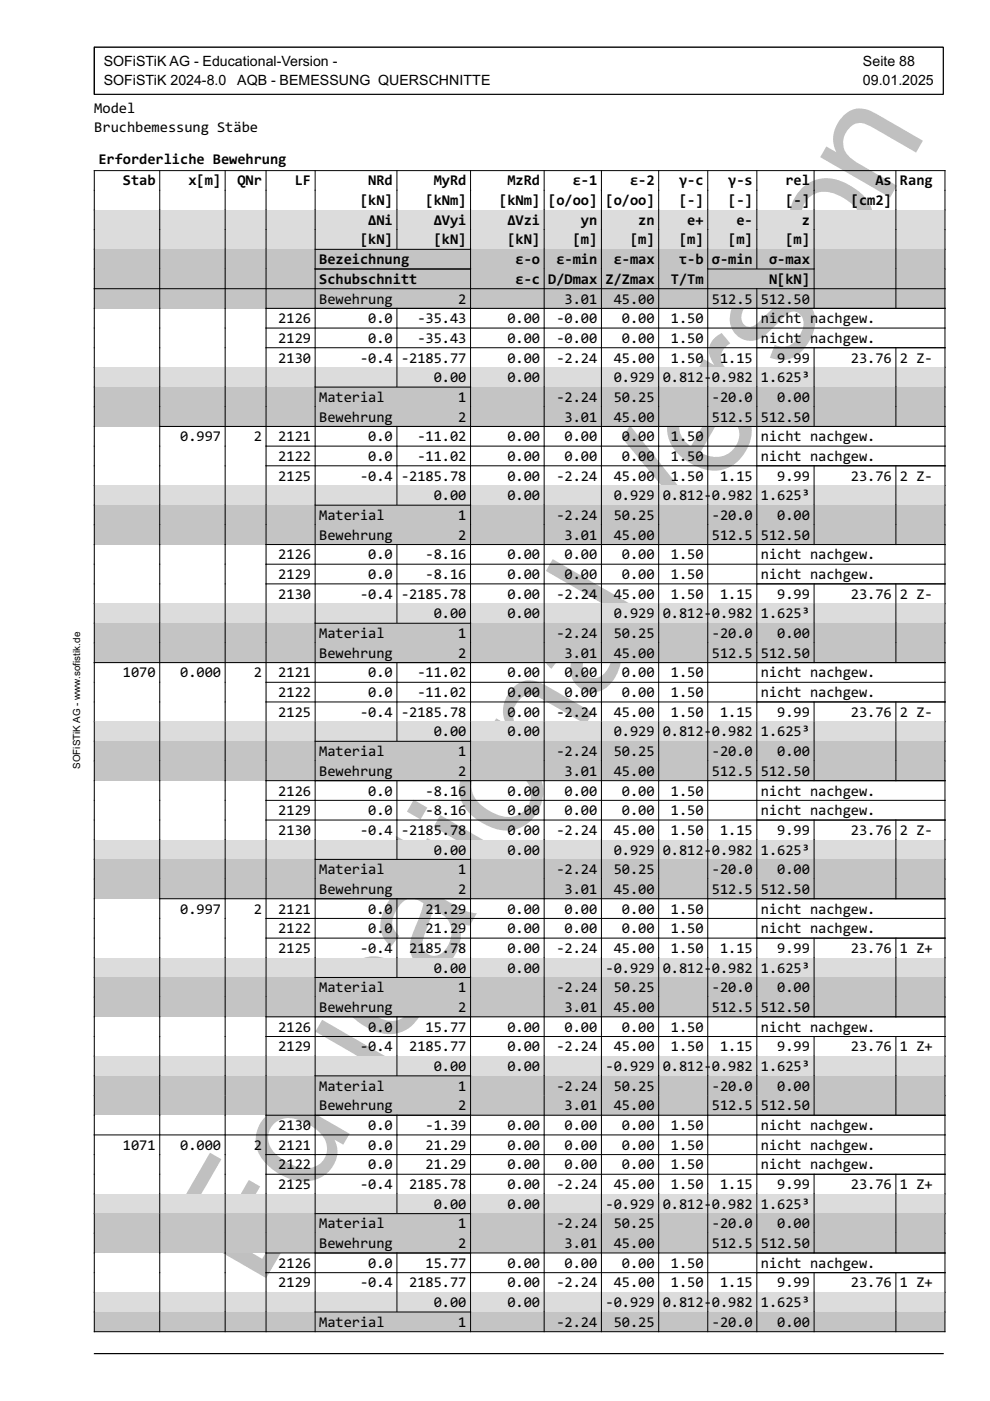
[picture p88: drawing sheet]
<svg xmlns="http://www.w3.org/2000/svg" width="210mm" height="297mm" viewBox="0 0 210 297" stroke-linecap="round" stroke-linejoin="round" font-family="sans-serif">
<defs><g id="words">
<text font-size="33" fill="#c0c0c0" x="55.1" y="273.3" transform="rotate(-60 55.1 273.3)">Educational Version</text>
<g font-size="3.2">
<text x="20" y="24">Model</text>
<text x="20" y="28">Bruchbemessung Stäbe</text>
<text x="20.9" y="34.7">Erforderliche Bewehrung</text>
<text x="26.1" y="39.3">Stab</text>
<text x="39.9" y="39.3">x[m]</text>
<text x="50.3" y="39.3">QNr</text>
<text x="62.5" y="39.3">LF</text>
<text x="78.1" y="39.3">NRd</text>
<text x="92" y="39.3">MyRd</text>
<text x="107.6" y="39.3">MzRd</text>
<text x="121.4" y="39.3">ε-1</text>
<text x="133.6" y="39.3">ε-2</text>
<text x="144" y="39.3">γ-c</text>
<text x="154.4" y="39.3">γ-s</text>
<text x="166.5" y="39.3">rel</text>
<text x="185.6" y="39.3">As</text>
<text x="190.8" y="39.3">Rang</text>
<text x="76.4" y="43.5">[kN]</text>
<text x="78.1" y="47.7">ΔNi</text>
<text x="90.2" y="43.5">[kNm]</text>
<text x="92" y="47.7">ΔVyi</text>
<text x="105.8" y="43.5">[kNm]</text>
<text x="107.6" y="47.7">ΔVzi</text>
<text x="116.2" y="43.5">[o/oo]</text>
<text x="123.2" y="47.7">yn</text>
<text x="128.4" y="43.5">[o/oo]</text>
<text x="135.3" y="47.7">zn</text>
<text x="144" y="43.5">[-]</text>
<text x="145.7" y="47.7">e+</text>
<text x="154.4" y="43.5">[-]</text>
<text x="156.1" y="47.7">e-</text>
<text x="166.5" y="43.5">[-]</text>
<text x="170" y="47.7">z</text>
<text x="180.4" y="43.5">[cm2]</text>
<text x="76.4" y="51.8">[kN]</text>
<text x="92" y="51.8">[kN]</text>
<text x="107.6" y="51.8">[kN]</text>
<text x="121.4" y="51.8">[m]</text>
<text x="133.6" y="51.8">[m]</text>
<text x="144" y="51.8">[m]</text>
<text x="154.4" y="51.8">[m]</text>
<text x="166.5" y="51.8">[m]</text>
<text x="67.7" y="56">Bezeichnung</text>
<text x="109.3" y="56">ε-o</text>
<text x="118" y="56">ε-min</text>
<text x="130.1" y="56">ε-max</text>
<text x="144" y="56">τ-b</text>
<text x="150.9" y="56">σ-min</text>
<text x="163.1" y="56">σ-max</text>
<text x="67.7" y="60.2">Schubschnitt</text>
<text x="67.7" y="64.4">Bewehrung</text>
<text x="97.2" y="64.4">2</text>
<text x="109.3" y="60.2">ε-c</text>
<text x="116.2" y="60.2">D/Dmax</text>
<text x="119.7" y="64.4">3.01</text>
<text x="128.4" y="60.2">Z/Zmax</text>
<text x="130.1" y="64.4">45.00</text>
<text x="142.3" y="60.2">T/Tm</text>
<text x="150.9" y="64.4">512.5</text>
<text x="161.3" y="64.4">512.50</text>
<text x="163.1" y="60.2">N[kN]</text>
<text x="59" y="68.5">2126</text>
<text x="78.1" y="68.5">0.0</text>
<text x="88.5" y="68.5">-35.43</text>
<text x="107.6" y="68.5">0.00</text>
<text x="118" y="68.5">-0.00</text>
<text x="131.9" y="68.5">0.00</text>
<text x="142.3" y="68.5">1.50</text>
<text x="161.3" y="68.5">nicht nachgew.</text>
<text x="59" y="72.7">2129</text>
<text x="59" y="76.9">2130</text>
<text x="76.4" y="76.9">-0.4</text>
<text x="78.1" y="72.7">0.0</text>
<text x="85" y="76.9">-2185.77</text>
<text x="88.5" y="72.7">-35.43</text>
<text x="107.6" y="72.7">0.00</text>
<text x="107.6" y="76.9">0.00</text>
<text x="118" y="72.7">-0.00</text>
<text x="118" y="76.9">-2.24</text>
<text x="130.1" y="76.9">45.00</text>
<text x="131.9" y="72.7">0.00</text>
<text x="142.3" y="72.7">1.50</text>
<text x="142.3" y="76.9">1.50</text>
<text x="152.7" y="76.9">1.15</text>
<text x="161.3" y="72.7">nicht nachgew.</text>
<text x="164.8" y="76.9">9.99</text>
<text x="180.4" y="76.9">23.76</text>
<text x="190.8" y="76.9">2 Z-</text>
<text x="92" y="81">0.00</text>
<text x="107.6" y="81">0.00</text>
<text x="130.1" y="81">0.929</text>
<text x="140.5" y="81">0.812-</text>
<text x="150.9" y="81">0.982</text>
<text x="161.3" y="81">1.625³</text>
<text x="67.7" y="85.2">Material</text>
<text x="67.7" y="89.4">Bewehrung</text>
<text x="97.2" y="85.2">1</text>
<text x="97.2" y="89.4">2</text>
<text x="118" y="85.2">-2.24</text>
<text x="119.7" y="89.4">3.01</text>
<text x="130.1" y="85.2">50.25</text>
<text x="130.1" y="89.4">45.00</text>
<text x="150.9" y="85.2">-20.0</text>
<text x="150.9" y="89.4">512.5</text>
<text x="161.3" y="89.4">512.50</text>
<text x="164.8" y="85.2">0.00</text>
<text x="38.2" y="93.6">0.997</text>
<text x="53.8" y="93.6">2</text>
<text x="59" y="93.6">2121</text>
<text x="78.1" y="93.6">0.0</text>
<text x="88.5" y="93.6">-11.02</text>
<text x="107.6" y="93.6">0.00</text>
<text x="119.7" y="93.6">0.00</text>
<text x="131.9" y="93.6">0.00</text>
<text x="142.3" y="93.6">1.50</text>
<text x="161.3" y="93.6">nicht nachgew.</text>
<text x="59" y="97.7">2122</text>
<text x="59" y="101.9">2125</text>
<text x="76.4" y="101.9">-0.4</text>
<text x="78.1" y="97.7">0.0</text>
<text x="85" y="101.9">-2185.78</text>
<text x="88.5" y="97.7">-11.02</text>
<text x="107.6" y="97.7">0.00</text>
<text x="107.6" y="101.9">0.00</text>
<text x="118" y="101.9">-2.24</text>
<text x="119.7" y="97.7">0.00</text>
<text x="130.1" y="101.9">45.00</text>
<text x="131.9" y="97.7">0.00</text>
<text x="142.3" y="97.7">1.50</text>
<text x="142.3" y="101.9">1.50</text>
<text x="152.7" y="101.9">1.15</text>
<text x="161.3" y="97.7">nicht nachgew.</text>
<text x="164.8" y="101.9">9.99</text>
<text x="180.4" y="101.9">23.76</text>
<text x="190.8" y="101.9">2 Z-</text>
<text x="92" y="106.1">0.00</text>
<text x="107.6" y="106.1">0.00</text>
<text x="130.1" y="106.1">0.929</text>
<text x="140.5" y="106.1">0.812-</text>
<text x="150.9" y="106.1">0.982</text>
<text x="161.3" y="106.1">1.625³</text>
<text x="67.7" y="110.3">Material</text>
<text x="97.2" y="110.3">1</text>
<text x="118" y="110.3">-2.24</text>
<text x="130.1" y="110.3">50.25</text>
<text x="150.9" y="110.3">-20.0</text>
<text x="164.8" y="110.3">0.00</text>
<text x="59" y="118.6">2126</text>
<text x="67.7" y="114.4">Bewehrung</text>
<text x="78.1" y="118.6">0.0</text>
<text x="90.2" y="118.6">-8.16</text>
<text x="97.2" y="114.4">2</text>
<text x="107.6" y="118.6">0.00</text>
<text x="119.7" y="114.4">3.01</text>
<text x="119.7" y="118.6">0.00</text>
<text x="130.1" y="114.4">45.00</text>
<text x="131.9" y="118.6">0.00</text>
<text x="142.3" y="118.6">1.50</text>
<text x="150.9" y="114.4">512.5</text>
<text x="161.3" y="114.4">512.50</text>
<text x="161.3" y="118.6">nicht nachgew.</text>
<text x="59" y="122.8">2129</text>
<text x="78.1" y="122.8">0.0</text>
<text x="90.2" y="122.8">-8.16</text>
<text x="107.6" y="122.8">0.00</text>
<text x="119.7" y="122.8">0.00</text>
<text x="131.9" y="122.8">0.00</text>
<text x="142.3" y="122.8">1.50</text>
<text x="161.3" y="122.8">nicht nachgew.</text>
<text x="59" y="126.9">2130</text>
<text x="76.4" y="126.9">-0.4</text>
<text x="85" y="126.9">-2185.78</text>
<text x="92" y="131.1">0.00</text>
<text x="107.6" y="126.9">0.00</text>
<text x="107.6" y="131.1">0.00</text>
<text x="118" y="126.9">-2.24</text>
<text x="130.1" y="126.9">45.00</text>
<text x="130.1" y="131.1">0.929</text>
<text x="140.5" y="131.1">0.812-</text>
<text x="142.3" y="126.9">1.50</text>
<text x="150.9" y="131.1">0.982</text>
<text x="152.7" y="126.9">1.15</text>
<text x="161.3" y="131.1">1.625³</text>
<text x="164.8" y="126.9">9.99</text>
<text x="180.4" y="126.9">23.76</text>
<text x="190.8" y="126.9">2 Z-</text>
<text x="67.7" y="135.3">Material</text>
<text x="97.2" y="135.3">1</text>
<text x="118" y="135.3">-2.24</text>
<text x="130.1" y="135.3">50.25</text>
<text x="150.9" y="135.3">-20.0</text>
<text x="164.8" y="135.3">0.00</text>
<text x="26.1" y="143.6">1070</text>
<text x="38.2" y="143.6">0.000</text>
<text x="53.8" y="143.6">2</text>
<text x="59" y="143.6">2121</text>
<text x="67.7" y="139.5">Bewehrung</text>
<text x="78.1" y="143.6">0.0</text>
<text x="88.5" y="143.6">-11.02</text>
<text x="97.2" y="139.5">2</text>
<text x="107.6" y="143.6">0.00</text>
<text x="119.7" y="139.5">3.01</text>
<text x="119.7" y="143.6">0.00</text>
<text x="130.1" y="139.5">45.00</text>
<text x="131.9" y="143.6">0.00</text>
<text x="142.3" y="143.6">1.50</text>
<text x="150.9" y="139.5">512.5</text>
<text x="161.3" y="139.5">512.50</text>
<text x="161.3" y="143.6">nicht nachgew.</text>
<text x="59" y="147.8">2122</text>
<text x="78.1" y="147.8">0.0</text>
<text x="88.5" y="147.8">-11.02</text>
<text x="107.6" y="147.8">0.00</text>
<text x="119.7" y="147.8">0.00</text>
<text x="131.9" y="147.8">0.00</text>
<text x="142.3" y="147.8">1.50</text>
<text x="161.3" y="147.8">nicht nachgew.</text>
<text x="59" y="152">2125</text>
<text x="76.4" y="152">-0.4</text>
<text x="85" y="152">-2185.78</text>
<text x="107.6" y="152">0.00</text>
<text x="118" y="152">-2.24</text>
<text x="130.1" y="152">45.00</text>
<text x="142.3" y="152">1.50</text>
<text x="152.7" y="152">1.15</text>
<text x="164.8" y="152">9.99</text>
<text x="180.4" y="152">23.76</text>
<text x="190.8" y="152">2 Z-</text>
<text x="67.7" y="160.3">Material</text>
<text x="92" y="156.1">0.00</text>
<text x="97.2" y="160.3">1</text>
<text x="107.6" y="156.1">0.00</text>
<text x="118" y="160.3">-2.24</text>
<text x="130.1" y="156.1">0.929</text>
<text x="130.1" y="160.3">50.25</text>
<text x="140.5" y="156.1">0.812-</text>
<text x="150.9" y="156.1">0.982</text>
<text x="150.9" y="160.3">-20.0</text>
<text x="161.3" y="156.1">1.625³</text>
<text x="164.8" y="160.3">0.00</text>
<text x="67.7" y="164.5">Bewehrung</text>
<text x="97.2" y="164.5">2</text>
<text x="119.7" y="164.5">3.01</text>
<text x="130.1" y="164.5">45.00</text>
<text x="150.9" y="164.5">512.5</text>
<text x="161.3" y="164.5">512.50</text>
<text x="59" y="168.7">2126</text>
<text x="59" y="172.8">2129</text>
<text x="78.1" y="168.7">0.0</text>
<text x="78.1" y="172.8">0.0</text>
<text x="90.2" y="168.7">-8.16</text>
<text x="90.2" y="172.8">-8.16</text>
<text x="107.6" y="168.7">0.00</text>
<text x="107.6" y="172.8">0.00</text>
<text x="119.7" y="168.7">0.00</text>
<text x="119.7" y="172.8">0.00</text>
<text x="131.9" y="168.7">0.00</text>
<text x="131.9" y="172.8">0.00</text>
<text x="142.3" y="168.7">1.50</text>
<text x="142.3" y="172.8">1.50</text>
<text x="161.3" y="168.7">nicht nachgew.</text>
<text x="161.3" y="172.8">nicht nachgew.</text>
<text x="59" y="177">2130</text>
<text x="76.4" y="177">-0.4</text>
<text x="85" y="177">-2185.78</text>
<text x="107.6" y="177">0.00</text>
<text x="118" y="177">-2.24</text>
<text x="130.1" y="177">45.00</text>
<text x="142.3" y="177">1.50</text>
<text x="152.7" y="177">1.15</text>
<text x="164.8" y="177">9.99</text>
<text x="180.4" y="177">23.76</text>
<text x="190.8" y="177">2 Z-</text>
<text x="67.7" y="185.4">Material</text>
<text x="92" y="181.2">0.00</text>
<text x="97.2" y="185.4">1</text>
<text x="107.6" y="181.2">0.00</text>
<text x="118" y="185.4">-2.24</text>
<text x="130.1" y="181.2">0.929</text>
<text x="130.1" y="185.4">50.25</text>
<text x="140.5" y="181.2">0.812-</text>
<text x="150.9" y="181.2">0.982</text>
<text x="150.9" y="185.4">-20.0</text>
<text x="161.3" y="181.2">1.625³</text>
<text x="164.8" y="185.4">0.00</text>
<text x="67.7" y="189.5">Bewehrung</text>
<text x="97.2" y="189.5">2</text>
<text x="119.7" y="189.5">3.01</text>
<text x="130.1" y="189.5">45.00</text>
<text x="150.9" y="189.5">512.5</text>
<text x="161.3" y="189.5">512.50</text>
<text x="38.2" y="193.7">0.997</text>
<text x="53.8" y="193.7">2</text>
<text x="59" y="193.7">2121</text>
<text x="59" y="197.9">2122</text>
<text x="78.1" y="193.7">0.0</text>
<text x="78.1" y="197.9">0.0</text>
<text x="90.2" y="193.7">21.29</text>
<text x="90.2" y="197.9">21.29</text>
<text x="107.6" y="193.7">0.00</text>
<text x="107.6" y="197.9">0.00</text>
<text x="119.7" y="193.7">0.00</text>
<text x="119.7" y="197.9">0.00</text>
<text x="131.9" y="193.7">0.00</text>
<text x="131.9" y="197.9">0.00</text>
<text x="142.3" y="193.7">1.50</text>
<text x="142.3" y="197.9">1.50</text>
<text x="161.3" y="193.7">nicht nachgew.</text>
<text x="161.3" y="197.9">nicht nachgew.</text>
<text x="59" y="202">2125</text>
<text x="76.4" y="202">-0.4</text>
<text x="86.8" y="202">2185.78</text>
<text x="107.6" y="202">0.00</text>
<text x="118" y="202">-2.24</text>
<text x="130.1" y="202">45.00</text>
<text x="142.3" y="202">1.50</text>
<text x="152.7" y="202">1.15</text>
<text x="164.8" y="202">9.99</text>
<text x="180.4" y="202">23.76</text>
<text x="190.8" y="202">1 Z+</text>
<text x="92" y="206.2">0.00</text>
<text x="107.6" y="206.2">0.00</text>
<text x="128.4" y="206.2">-0.929</text>
<text x="140.5" y="206.2">0.812-</text>
<text x="150.9" y="206.2">0.982</text>
<text x="161.3" y="206.2">1.625³</text>
<text x="67.7" y="210.4">Material</text>
<text x="67.7" y="214.6">Bewehrung</text>
<text x="97.2" y="210.4">1</text>
<text x="97.2" y="214.6">2</text>
<text x="118" y="210.4">-2.24</text>
<text x="119.7" y="214.6">3.01</text>
<text x="130.1" y="210.4">50.25</text>
<text x="130.1" y="214.6">45.00</text>
<text x="150.9" y="210.4">-20.0</text>
<text x="150.9" y="214.6">512.5</text>
<text x="161.3" y="214.6">512.50</text>
<text x="164.8" y="210.4">0.00</text>
<text x="59" y="218.7">2126</text>
<text x="78.1" y="218.7">0.0</text>
<text x="90.2" y="218.7">15.77</text>
<text x="107.6" y="218.7">0.00</text>
<text x="119.7" y="218.7">0.00</text>
<text x="131.9" y="218.7">0.00</text>
<text x="142.3" y="218.7">1.50</text>
<text x="161.3" y="218.7">nicht nachgew.</text>
<text x="59" y="222.9">2129</text>
<text x="76.4" y="222.9">-0.4</text>
<text x="86.8" y="222.9">2185.77</text>
<text x="92" y="227.1">0.00</text>
<text x="107.6" y="222.9">0.00</text>
<text x="107.6" y="227.1">0.00</text>
<text x="118" y="222.9">-2.24</text>
<text x="128.4" y="227.1">-0.929</text>
<text x="130.1" y="222.9">45.00</text>
<text x="140.5" y="227.1">0.812-</text>
<text x="142.3" y="222.9">1.50</text>
<text x="150.9" y="227.1">0.982</text>
<text x="152.7" y="222.9">1.15</text>
<text x="161.3" y="227.1">1.625³</text>
<text x="164.8" y="222.9">9.99</text>
<text x="180.4" y="222.9">23.76</text>
<text x="190.8" y="222.9">1 Z+</text>
<text x="67.7" y="231.2">Material</text>
<text x="97.2" y="231.2">1</text>
<text x="118" y="231.2">-2.24</text>
<text x="130.1" y="231.2">50.25</text>
<text x="150.9" y="231.2">-20.0</text>
<text x="164.8" y="231.2">0.00</text>
<text x="59" y="239.6">2130</text>
<text x="67.7" y="235.4">Bewehrung</text>
<text x="78.1" y="239.6">0.0</text>
<text x="90.2" y="239.6">-1.39</text>
<text x="97.2" y="235.4">2</text>
<text x="107.6" y="239.6">0.00</text>
<text x="119.7" y="235.4">3.01</text>
<text x="119.7" y="239.6">0.00</text>
<text x="130.1" y="235.4">45.00</text>
<text x="131.9" y="239.6">0.00</text>
<text x="142.3" y="239.6">1.50</text>
<text x="150.9" y="235.4">512.5</text>
<text x="161.3" y="235.4">512.50</text>
<text x="161.3" y="239.6">nicht nachgew.</text>
<text x="26.1" y="243.8">1071</text>
<text x="38.2" y="243.8">0.000</text>
<text x="53.8" y="243.8">2</text>
<text x="59" y="243.8">2121</text>
<text x="78.1" y="243.8">0.0</text>
<text x="90.2" y="243.8">21.29</text>
<text x="107.6" y="243.8">0.00</text>
<text x="119.7" y="243.8">0.00</text>
<text x="131.9" y="243.8">0.00</text>
<text x="142.3" y="243.8">1.50</text>
<text x="161.3" y="243.8">nicht nachgew.</text>
<text x="59" y="247.9">2122</text>
<text x="78.1" y="247.9">0.0</text>
<text x="90.2" y="247.9">21.29</text>
<text x="107.6" y="247.9">0.00</text>
<text x="119.7" y="247.9">0.00</text>
<text x="131.9" y="247.9">0.00</text>
<text x="142.3" y="247.9">1.50</text>
<text x="161.3" y="247.9">nicht nachgew.</text>
<text x="59" y="252.1">2125</text>
<text x="76.4" y="252.1">-0.4</text>
<text x="86.8" y="252.1">2185.78</text>
<text x="92" y="256.3">0.00</text>
<text x="107.6" y="252.1">0.00</text>
<text x="107.6" y="256.3">0.00</text>
<text x="118" y="252.1">-2.24</text>
<text x="128.4" y="256.3">-0.929</text>
<text x="130.1" y="252.1">45.00</text>
<text x="140.5" y="256.3">0.812-</text>
<text x="142.3" y="252.1">1.50</text>
<text x="150.9" y="256.3">0.982</text>
<text x="152.7" y="252.1">1.15</text>
<text x="161.3" y="256.3">1.625³</text>
<text x="164.8" y="252.1">9.99</text>
<text x="180.4" y="252.1">23.76</text>
<text x="190.8" y="252.1">1 Z+</text>
<text x="67.7" y="260.5">Material</text>
<text x="97.2" y="260.5">1</text>
<text x="118" y="260.5">-2.24</text>
<text x="130.1" y="260.5">50.25</text>
<text x="150.9" y="260.5">-20.0</text>
<text x="164.8" y="260.5">0.00</text>
<text x="59" y="268.8">2126</text>
<text x="67.7" y="264.6">Bewehrung</text>
<text x="78.1" y="268.8">0.0</text>
<text x="90.2" y="268.8">15.77</text>
<text x="97.2" y="264.6">2</text>
<text x="107.6" y="268.8">0.00</text>
<text x="119.7" y="264.6">3.01</text>
<text x="119.7" y="268.8">0.00</text>
<text x="130.1" y="264.6">45.00</text>
<text x="131.9" y="268.8">0.00</text>
<text x="142.3" y="268.8">1.50</text>
<text x="150.9" y="264.6">512.5</text>
<text x="161.3" y="264.6">512.50</text>
<text x="161.3" y="268.8">nicht nachgew.</text>
<text x="59" y="273">2129</text>
<text x="76.4" y="273">-0.4</text>
<text x="86.8" y="273">2185.77</text>
<text x="107.6" y="273">0.00</text>
<text x="118" y="273">-2.24</text>
<text x="130.1" y="273">45.00</text>
<text x="142.3" y="273">1.50</text>
<text x="152.7" y="273">1.15</text>
<text x="164.8" y="273">9.99</text>
<text x="180.4" y="273">23.76</text>
<text x="190.8" y="273">1 Z+</text>
<text x="67.7" y="281.3">Material</text>
<text x="92" y="277.1">0.00</text>
<text x="97.2" y="281.3">1</text>
<text x="107.6" y="277.1">0.00</text>
<text x="118" y="281.3">-2.24</text>
<text x="128.4" y="277.1">-0.929</text>
<text x="130.1" y="281.3">50.25</text>
<text x="140.5" y="277.1">0.812-</text>
<text x="150.9" y="277.1">0.982</text>
<text x="150.9" y="281.3">-20.0</text>
<text x="161.3" y="277.1">1.625³</text>
<text x="164.8" y="281.3">0.00</text>
</g>
<g font-size="3">
<text x="22" y="14">SOFiSTiK AG - Educational-Version -</text>
<text x="22" y="18">SOFiSTiK 2024-8.0</text>
<text x="50.3" y="18">AQB - BEMESSUNG QUERSCHNITTE</text>
<text x="183" y="14">Seite 88</text>
<text x="183" y="18">09.01.2025</text>
</g>
<text font-size="2.1" x="17" y="163" transform="rotate(-90 17 163)">SOFiSTiK AG - www.sofistik.de</text>
</g></defs>
<g fill="none" stroke="#000" stroke-width=".21">
<path d="M20 10h180v10h-180zM33.9 36.2v8.3M47.7 36.2v8.3M56.4 36.2v8.3M66.8 36.2v8.3M84.2 36.2v8.3M99.8 36.2v8.3M115.4 36.2v8.3M127.5 36.2v8.3M139.7 36.2v8.3M150.1 36.2v8.3M160.5 36.2v8.3"/>
<path d="M172.6 36.2v8.3M189.9 36.2v8.3M20 44.5v-8.3h180.4v8.3M20 287h180"/>
</g>
<path d="M20 44.5h180.4v4.2h-180.4z" fill="#dcdcdc"/>
<g fill="none" stroke="#000" stroke-width=".21">
<path d="M20 44.5v4.2M33.9 44.5v4.2M47.7 44.5v4.2M56.4 44.5v4.2M66.8 44.5v4.2M84.2 44.5v4.2M99.8 44.5v4.2M115.4 44.5v4.2M127.5 44.5v4.2M139.7 44.5v4.2M150.1 44.5v4.2M160.5 44.5v4.2"/>
<path d="M172.6 44.5v4.2M189.9 44.5v4.2M200.4 44.5v4.2"/>
</g>
<path d="M20 48.7h180.4v4.2h-180.4z" fill="#dcdcdc"/>
<g fill="none" stroke="#000" stroke-width=".21">
<path d="M20 48.7v4.2M33.9 48.7v4.2M47.7 48.7v4.2M56.4 48.7v4.2M66.8 48.7v4.2M84.2 48.7v4.2M99.8 48.7v4.2M115.4 48.7v4.2M127.5 48.7v4.2M139.7 48.7v4.2M150.1 48.7v4.2M160.5 48.7v4.2"/>
<path d="M172.6 48.7v4.2M189.9 48.7v4.2M200.4 48.7v4.2"/>
</g>
<path d="M20 52.9h180.4v4.1h-180.4z" fill="#c4c4c4"/>
<g fill="none" stroke="#000" stroke-width=".21">
<path d="M20 52.9v4.1M33.9 52.9v4.1M47.7 52.9v4.1M56.4 52.9v4.1M66.8 57v-4.1h33v4.1M115.4 52.9v4.1M127.5 52.9v4.1M139.7 52.9v4.1M150.1 52.9v4.1M160.5 52.9v4.1M172.6 52.9v4.1M189.9 52.9v4.1"/>
<path d="M200.4 52.9v4.1"/>
</g>
<path d="M20 57h180.4v4.2h-180.4z" fill="#c4c4c4"/>
<path d="M20 57v4.2M33.9 57v4.2M47.7 57v4.2M56.4 57v4.2M115.4 57v4.2M127.5 57v4.2M139.7 57v4.2M189.9 57v4.2M200.4 57v4.2M66.8 61.2v-4.2h33v4.2M150.1 61.2v-4.2h22.5v4.2" fill="none" stroke="#000" stroke-width=".21"/>
<path d="M20 61.2h180.4v4.2h-180.4z" fill="#c4c4c4"/>
<g fill="none" stroke="#000" stroke-width=".21">
<path d="M20 77.9v-16.7h180.4v16.7M33.9 61.2v16.7M47.7 61.2v16.7M56.4 61.2v16.7M56.4 65.4h144M56.4 69.6h144M56.4 73.7h144M66.8 61.2v16.7M84.2 65.4v12.5M99.8 61.2v16.7M115.4 61.2v16.7M127.5 61.2v16.7"/>
<path d="M139.7 61.2v16.7M150.1 61.2v16.7M160.5 61.2v16.7M172.6 61.2v4.2M172.6 73.7v4.2M189.9 61.2v4.2M189.9 73.7v4.2"/>
</g>
<path d="M20 77.9h180.4v4.2h-180.4z" fill="#dcdcdc"/>
<g fill="none" stroke="#000" stroke-width=".21">
<path d="M20 77.9v4.2M33.9 77.9v4.2M47.7 77.9v4.2M56.4 77.9v4.2M66.8 77.9v4.2M84.2 77.9v4.2M99.8 77.9v4.2M115.4 77.9v4.2M127.5 77.9v4.2M139.7 77.9v4.2M150.1 77.9v4.2M160.5 77.9v4.2"/>
<path d="M172.6 77.9v4.2M189.9 77.9v4.2M200.4 77.9v4.2"/>
</g>
<path d="M20 82.1h180.4v4.1h-180.4z" fill="#c4c4c4"/>
<g fill="none" stroke="#000" stroke-width=".21">
<path d="M20 82.1v4.1M33.9 82.1v4.1M47.7 82.1v4.1M56.4 82.1v4.1M66.8 86.2v-4.1h33v4.1M115.4 82.1v4.1M127.5 82.1v4.1M139.7 82.1v4.1M150.1 82.1v4.1M160.5 82.1v4.1M172.6 82.1v4.1M189.9 82.1v4.1"/>
<path d="M200.4 82.1v4.1"/>
</g>
<path d="M20 86.2h180.4v4.2h-180.4z" fill="#c4c4c4"/>
<g fill="none" stroke="#000" stroke-width=".21">
<path d="M20 86.2v16.7M33.9 86.2v16.7M33.9 90.4h166.5M47.7 86.2v16.7M56.4 86.2v16.7M56.4 94.6h144M56.4 98.8h144M66.8 86.2v16.7M84.2 90.4v12.5M99.8 86.2v16.7M115.4 86.2v16.7M127.5 86.2v16.7"/>
<path d="M139.7 86.2v16.7M150.1 86.2v16.7M160.5 86.2v16.7M172.6 86.2v4.2M172.6 98.8v4.1M189.9 86.2v4.2M189.9 98.8v4.1M200.4 86.2v16.7"/>
</g>
<path d="M20 102.9h180.4v4.2h-180.4z" fill="#dcdcdc"/>
<g fill="none" stroke="#000" stroke-width=".21">
<path d="M20 102.9v4.2M33.9 102.9v4.2M47.7 102.9v4.2M56.4 102.9v4.2M66.8 102.9v4.2M84.2 102.9v4.2M99.8 102.9v4.2M115.4 102.9v4.2M127.5 102.9v4.2M139.7 102.9v4.2M150.1 102.9v4.2M160.5 102.9v4.2"/>
<path d="M172.6 102.9v4.2M189.9 102.9v4.2M200.4 102.9v4.2"/>
</g>
<path d="M20 107.1h180.4v4.2h-180.4z" fill="#c4c4c4"/>
<g fill="none" stroke="#000" stroke-width=".21">
<path d="M20 107.1v4.2M33.9 107.1v4.2M47.7 107.1v4.2M56.4 107.1v4.2M66.8 111.3v-4.2h33v4.2M115.4 107.1v4.2M127.5 107.1v4.2M139.7 107.1v4.2M150.1 107.1v4.2M160.5 107.1v4.2M172.6 107.1v4.2M189.9 107.1v4.2"/>
<path d="M200.4 107.1v4.2"/>
</g>
<path d="M20 111.3h180.4v4.2h-180.4z" fill="#c4c4c4"/>
<g fill="none" stroke="#000" stroke-width=".21">
<path d="M20 111.3v16.7M33.9 111.3v16.7M47.7 111.3v16.7M56.4 111.3v16.7M56.4 115.5h144M56.4 119.6h144M66.8 111.3v16.7M84.2 115.5v12.5M99.8 111.3v16.7M115.4 111.3v16.7M127.5 111.3v16.7M139.7 111.3v16.7"/>
<path d="M150.1 111.3v16.7M160.5 111.3v16.7M172.6 111.3v4.2M189.9 111.3v4.2M200.4 111.3v16.7M56.4 123.8h144M172.6 123.8v4.2M189.9 123.8v4.2"/>
</g>
<path d="M20 128h180.4v4.1h-180.4z" fill="#dcdcdc"/>
<g fill="none" stroke="#000" stroke-width=".21">
<path d="M20 128v4.1M33.9 128v4.1M47.7 128v4.1M56.4 128v4.1M66.8 128v4.1M84.2 128v4.1M99.8 128v4.1M115.4 128v4.1M127.5 128v4.1M139.7 128v4.1M150.1 128v4.1M160.5 128v4.1"/>
<path d="M172.6 128v4.1M189.9 128v4.1M200.4 128v4.1"/>
</g>
<path d="M20 132.1h180.4v4.2h-180.4z" fill="#c4c4c4"/>
<g fill="none" stroke="#000" stroke-width=".21">
<path d="M20 132.1v4.2M33.9 132.1v4.2M47.7 132.1v4.2M56.4 132.1v4.2M66.8 136.3v-4.2h33v4.2M115.4 132.1v4.2M127.5 132.1v4.2M139.7 132.1v4.2M150.1 132.1v4.2M160.5 132.1v4.2M172.6 132.1v4.2M189.9 132.1v4.2"/>
<path d="M200.4 132.1v4.2"/>
</g>
<path d="M20 136.3h180.4v4.2h-180.4z" fill="#c4c4c4"/>
<g fill="none" stroke="#000" stroke-width=".21">
<path d="M20 136.3v16.7M33.9 136.3v16.7M47.7 136.3v16.7M56.4 136.3v16.7M66.8 136.3v16.7M99.8 136.3v16.7M115.4 136.3v16.7M127.5 136.3v16.7M139.7 136.3v16.7M150.1 136.3v16.7M160.5 136.3v16.7M172.6 136.3v4.2"/>
<path d="M189.9 136.3v4.2M200.4 136.3v16.7M20 140.5h180.4M56.4 144.7h144M56.4 148.8h144M84.2 140.5v12.5M172.6 148.8v4.2M189.9 148.8v4.2"/>
</g>
<path d="M20 153h180.4v4.2h-180.4z" fill="#dcdcdc"/>
<g fill="none" stroke="#000" stroke-width=".21">
<path d="M20 153v4.2M33.9 153v4.2M47.7 153v4.2M56.4 153v4.2M66.8 153v4.2M84.2 153v4.2M99.8 153v4.2M115.4 153v4.2M127.5 153v4.2M139.7 153v4.2M150.1 153v4.2M160.5 153v4.2"/>
<path d="M172.6 153v4.2M189.9 153v4.2M200.4 153v4.2"/>
</g>
<path d="M20 157.2h180.4v4.1h-180.4z" fill="#c4c4c4"/>
<g fill="none" stroke="#000" stroke-width=".21">
<path d="M20 157.2v4.1M33.9 157.2v4.1M47.7 157.2v4.1M56.4 157.2v4.1M115.4 157.2v4.1M127.5 157.2v4.1M139.7 157.2v4.1M150.1 157.2v4.1M160.5 157.2v4.1M172.6 157.2v4.1M189.9 157.2v4.1M200.4 157.2v4.1"/>
<path d="M66.8 161.3v-4.1h33v4.1"/>
</g>
<path d="M20 161.3h180.4v4.2h-180.4z" fill="#c4c4c4"/>
<g fill="none" stroke="#000" stroke-width=".21">
<path d="M20 161.3v16.7M33.9 161.3v16.7M47.7 161.3v16.7M56.4 161.3v16.7M56.4 165.5h144M56.4 169.7h144M56.4 173.9h144M66.8 161.3v16.7M84.2 165.5v12.5M99.8 161.3v16.7M115.4 161.3v16.7M127.5 161.3v16.7"/>
<path d="M139.7 161.3v16.7M150.1 161.3v16.7M160.5 161.3v16.7M172.6 161.3v4.2M172.6 173.9v4.1M189.9 161.3v4.2M189.9 173.9v4.1M200.4 161.3v16.7"/>
</g>
<path d="M20 178h180.4v4.2h-180.4z" fill="#dcdcdc"/>
<g fill="none" stroke="#000" stroke-width=".21">
<path d="M20 178v4.2M33.9 178v4.2M47.7 178v4.2M56.4 178v4.2M66.8 178v4.2M84.2 178v4.2M99.8 178v4.2M115.4 178v4.2M127.5 178v4.2M139.7 178v4.2M150.1 178v4.2M160.5 178v4.2"/>
<path d="M172.6 178v4.2M189.9 178v4.2M200.4 178v4.2"/>
</g>
<path d="M20 182.2h180.4v4.2h-180.4z" fill="#c4c4c4"/>
<g fill="none" stroke="#000" stroke-width=".21">
<path d="M20 182.2v4.2M33.9 182.2v4.2M47.7 182.2v4.2M56.4 182.2v4.2M66.8 186.4v-4.2h33v4.2M115.4 182.2v4.2M127.5 182.2v4.2M139.7 182.2v4.2M150.1 182.2v4.2M160.5 182.2v4.2M172.6 182.2v4.2M189.9 182.2v4.2"/>
<path d="M200.4 182.2v4.2"/>
</g>
<path d="M20 186.4h180.4v4.2h-180.4z" fill="#c4c4c4"/>
<g fill="none" stroke="#000" stroke-width=".21">
<path d="M20 186.4v16.7M33.9 186.4v16.7M33.9 190.6h166.5M47.7 186.4v16.7M56.4 186.4v16.7M56.4 194.7h144M56.4 198.9h144M66.8 186.4v16.7M84.2 190.6v12.5M99.8 186.4v16.7M115.4 186.4v16.7M127.5 186.4v16.7"/>
<path d="M139.7 186.4v16.7M150.1 186.4v16.7M160.5 186.4v16.7M172.6 186.4v4.2M172.6 198.9v4.2M189.9 186.4v4.2M189.9 198.9v4.2M200.4 186.4v16.7"/>
</g>
<path d="M20 203.1h180.4v4.1h-180.4z" fill="#dcdcdc"/>
<g fill="none" stroke="#000" stroke-width=".21">
<path d="M20 203.1v4.1M33.9 203.1v4.1M47.7 203.1v4.1M56.4 203.1v4.1M66.8 203.1v4.1M84.2 203.1v4.1M99.8 203.1v4.1M115.4 203.1v4.1M127.5 203.1v4.1M139.7 203.1v4.1M150.1 203.1v4.1M160.5 203.1v4.1"/>
<path d="M172.6 203.1v4.1M189.9 203.1v4.1M200.4 203.1v4.1"/>
</g>
<path d="M20 207.2h180.4v4.2h-180.4z" fill="#c4c4c4"/>
<g fill="none" stroke="#000" stroke-width=".21">
<path d="M20 207.2v4.2M33.9 207.2v4.2M47.7 207.2v4.2M56.4 207.2v4.2M66.8 211.4v-4.2h33v4.2M115.4 207.2v4.2M127.5 207.2v4.2M139.7 207.2v4.2M150.1 207.2v4.2M160.5 207.2v4.2M172.6 207.2v4.2M189.9 207.2v4.2"/>
<path d="M200.4 207.2v4.2"/>
</g>
<path d="M20 211.4h180.4v4.2h-180.4z" fill="#c4c4c4"/>
<g fill="none" stroke="#000" stroke-width=".21">
<path d="M20 211.4v12.5M33.9 211.4v12.5M47.7 211.4v12.5M56.4 211.4v12.5M56.4 215.6h144M56.4 219.8h144M66.8 211.4v12.5M84.2 215.6v8.3M99.8 211.4v12.5M115.4 211.4v12.5M127.5 211.4v12.5M139.7 211.4v12.5"/>
<path d="M150.1 211.4v12.5M160.5 211.4v12.5M172.6 211.4v4.2M172.6 219.8v4.1M189.9 211.4v4.2M189.9 219.8v4.1M200.4 211.4v12.5"/>
</g>
<path d="M20 223.9h180.4v4.2h-180.4z" fill="#dcdcdc"/>
<g fill="none" stroke="#000" stroke-width=".21">
<path d="M20 223.9v4.2M33.9 223.9v4.2M47.7 223.9v4.2M56.4 223.9v4.2M66.8 223.9v4.2M84.2 223.9v4.2M99.8 223.9v4.2M115.4 223.9v4.2M127.5 223.9v4.2M139.7 223.9v4.2M150.1 223.9v4.2M160.5 223.9v4.2"/>
<path d="M172.6 223.9v4.2M189.9 223.9v4.2M200.4 223.9v4.2"/>
</g>
<path d="M20 228.1h180.4v4.2h-180.4z" fill="#c4c4c4"/>
<g fill="none" stroke="#000" stroke-width=".21">
<path d="M20 228.1v4.2M33.9 228.1v4.2M47.7 228.1v4.2M56.4 228.1v4.2M66.8 232.3v-4.2h33v4.2M115.4 228.1v4.2M127.5 228.1v4.2M139.7 228.1v4.2M150.1 228.1v4.2M160.5 228.1v4.2M172.6 228.1v4.2M189.9 228.1v4.2"/>
<path d="M200.4 228.1v4.2"/>
</g>
<path d="M20 232.3h180.4v4.1h-180.4z" fill="#c4c4c4"/>
<g fill="none" stroke="#000" stroke-width=".21">
<path d="M20 232.3v20.8M33.9 232.3v20.8M47.7 232.3v20.8M56.4 232.3v20.8M56.4 236.4h144M66.8 232.3v20.8M84.2 236.4v16.7M99.8 232.3v20.8M115.4 232.3v20.8M127.5 232.3v20.8M139.7 232.3v20.8M150.1 232.3v20.8"/>
<path d="M160.5 232.3v20.8M172.6 232.3v4.1M189.9 232.3v4.1M200.4 232.3v20.8M20 240.6h180.4M56.4 244.8h144M56.4 249h144M172.6 249v4.1M189.9 249v4.1"/>
</g>
<path d="M20 253.1h180.4v4.2h-180.4z" fill="#dcdcdc"/>
<g fill="none" stroke="#000" stroke-width=".21">
<path d="M20 253.1v4.2M33.9 253.1v4.2M47.7 253.1v4.2M56.4 253.1v4.2M66.8 253.1v4.2M84.2 253.1v4.2M99.8 253.1v4.2M115.4 253.1v4.2M127.5 253.1v4.2M139.7 253.1v4.2M150.1 253.1v4.2M160.5 253.1v4.2"/>
<path d="M172.6 253.1v4.2M189.9 253.1v4.2M200.4 253.1v4.2"/>
</g>
<path d="M20 257.3h180.4v4.2h-180.4z" fill="#c4c4c4"/>
<g fill="none" stroke="#000" stroke-width=".21">
<path d="M20 257.3v4.2M33.9 257.3v4.2M47.7 257.3v4.2M56.4 257.3v4.2M115.4 257.3v4.2M127.5 257.3v4.2M139.7 257.3v4.2M150.1 257.3v4.2M160.5 257.3v4.2M172.6 257.3v4.2M189.9 257.3v4.2M200.4 257.3v4.2"/>
<path d="M66.8 261.5v-4.2h33v4.2"/>
</g>
<path d="M20 261.5h180.4v4.2h-180.4z" fill="#c4c4c4"/>
<g fill="none" stroke="#000" stroke-width=".21">
<path d="M20 261.5v12.5M33.9 261.5v12.5M47.7 261.5v12.5M56.4 261.5v12.5M56.4 265.7h144M56.4 269.8h144M66.8 261.5v12.5M84.2 265.7v8.3M99.8 261.5v12.5M115.4 261.5v12.5M127.5 261.5v12.5M139.7 261.5v12.5"/>
<path d="M150.1 261.5v12.5M160.5 261.5v12.5M172.6 261.5v4.2M172.6 269.8v4.2M189.9 261.5v4.2M189.9 269.8v4.2M200.4 261.5v12.5"/>
</g>
<path d="M20 274h180.4v4.2h-180.4z" fill="#dcdcdc"/>
<g fill="none" stroke="#000" stroke-width=".21">
<path d="M20 274v4.2M33.9 274v4.2M47.7 274v4.2M56.4 274v4.2M66.8 274v4.2M84.2 274v4.2M99.8 274v4.2M115.4 274v4.2M127.5 274v4.2M139.7 274v4.2M150.1 274v4.2M160.5 274v4.2"/>
<path d="M172.6 274v4.2M189.9 274v4.2M200.4 274v4.2"/>
</g>
<path d="M20 278.2h180.4v4.1h-180.4z" fill="#c4c4c4"/>
<path d="M20 278.2v4.1h180.4v-4.1M33.9 278.2v4.1M47.7 278.2v4.1M56.4 278.2v4.1M115.4 278.2v4.1M127.5 278.2v4.1M139.7 278.2v4.1M150.1 278.2v4.1M160.5 278.2v4.1M172.6 278.2v4.1M189.9 278.2v4.1M66.8 282.3v-4.1h33v4.1" fill="none" stroke="#000" stroke-width=".21"/>
<use href="#words"/>
</svg>
